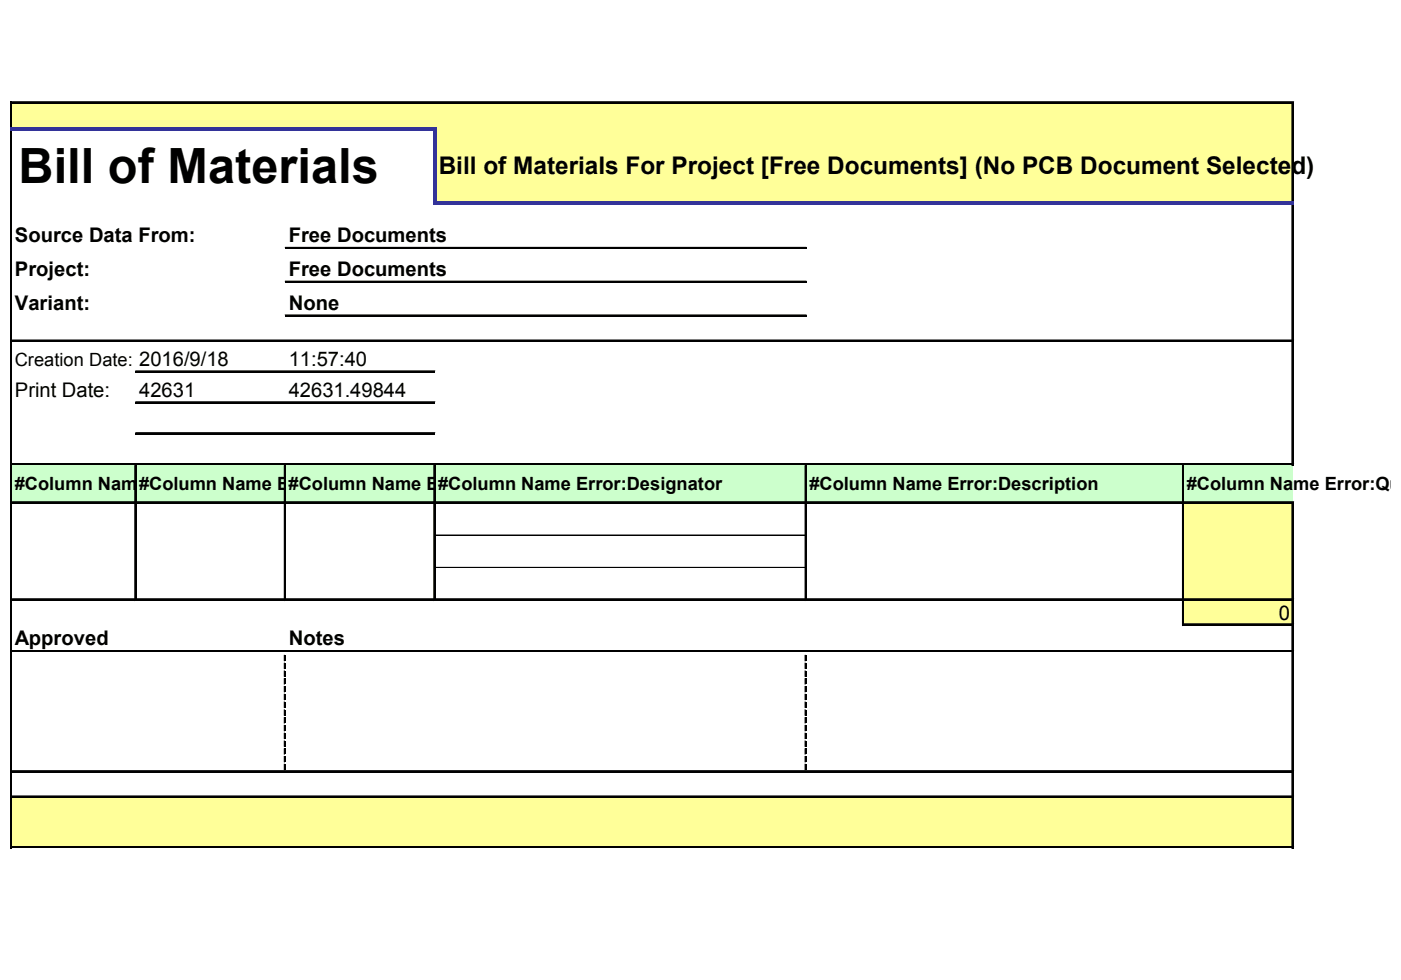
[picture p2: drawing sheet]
<svg xmlns="http://www.w3.org/2000/svg" width="289mm" height="202mm" viewBox="0 0 289 202" stroke-linecap="round" stroke-linejoin="round" font-family="sans-serif">
<defs><g id="words">
<text font-size="10" x="3.8" y="37.8">Bill of Materials</text>
<text font-size="5" x="90.5" y="35.9">Bill of Materials For Project [Free Documents] (No PCB Document Selected)</text>
<g font-size="4.2">
<text x="3.1" y="49.9">Source Data From:</text>
<text x="59.6" y="49.9">Free Documents</text>
<text x="3.1" y="56.9">Project:</text>
<text x="59.6" y="56.9">Free Documents</text>
<text x="3.1" y="63.9">Variant:</text>
<text x="59.6" y="63.9">None</text>
<text x="59.6" y="75.6">11:57:40</text>
<text x="3.1" y="81.9">Print Date:</text>
<text x="28.7" y="81.9">42631</text>
<text x="59.6" y="81.9">42631.49844</text>
<text x="263.7" y="127.8">0</text>
<text x="3.1" y="133">Approved</text>
<text x="59.6" y="133">Notes</text>
</g>
<g font-size="3.8">
<text x="3" y="75.5">Creation Date: 2016/9/18</text>
<text x="3" y="101">#Column Name Error:Footprint</text>
<text x="28.7" y="101">#Column Name Error:Comment</text>
<text x="59.5" y="101">#Column Name Error:LibRef</text>
<text x="90.3" y="101">#Column Name Error:Designator</text>
<text x="166.9" y="101">#Column Name Error:Description</text>
<text x="244.7" y="101">#Column Name Error:Qua</text>
</g>
</g></defs>
<g fill="#ff9">
<path d="M2.3 21.2h264.4v5.5h-264.4z"/>
<path d="M89.6 26.6h177.1v15.3h-177.1z"/>
</g>
<path d="M2.3 95.8h264.4v7.9h-264.4z" fill="#cfc"/>
<g fill="#ff9">
<path d="M244 103.7h22.7v6.7h-22.7z"/>
<path d="M244 110.4h22.7v6.7h-22.7z"/>
<path d="M244 117h22.7v6.7h-22.7z"/>
<path d="M244 123.7h22.7v5.2h-22.7z"/>
<path d="M2.3 164.4h264.4v10.5h-264.4z"/>
</g>
<path d="M2.2 21v5.2M266.4 21.4v20" fill="none" stroke="#000" stroke-width=".21"/>
<path d="M2.3 21v5.2M266.6 21.4v20" fill="none" stroke="#000" stroke-width=".37"/>
<path d="M89.3 27h.7v15.2h-.7z" fill="#339"/>
<g fill="none" stroke="#000" stroke-width=".21">
<path d="M2.2 27v148M2.5 21h264.3M266.4 42.2v53.8M27.8 96v27.9M58.6 96v27.9M89.5 96v27.9M166 96v27.9M243.9 96v33.1M266.4 103.9v71.1M58.6 135.1v1.2M58.6 136.7v1.2M58.6 138.3v1.2"/>
<path d="M58.6 139.9v1.3M166 135.1v1.2M166 136.7v1.2M166 138.3v1.2M166 139.9v1.3M58.6 141.6v1.2M58.6 143.2v1.2M58.6 144.8v1.2M58.6 146.4v1.2M58.6 148v1.2M58.6 149.6v1.2M58.6 151.2v1.2"/>
<path d="M58.6 152.8v1.2M58.6 154.4v1.2M58.6 156v1.2M58.6 157.6v1.2M166 141.6v1.2M166 143.2v1.2M166 144.8v1.2M166 146.4v1.2M166 148v1.2M166 149.6v1.2M166 151.2v1.2M166 152.8v1.2"/>
<path d="M166 154.4v1.2M166 156v1.2M166 157.6v1.2"/>
</g>
<path d="M2.3 27v148M266.6 42.2v53.8M28 96v27.9M58.8 96v27.9M89.6 96v27.9M166.2 96v27.9M244 96v33.1M266.6 103.9v71.1" fill="none" stroke="#000" stroke-width=".37"/>
<g fill="#000">
<path d="M58.6 135.1h.4v1.2h-.4zM58.6 136.7h.4v1.2h-.4zM58.6 138.3h.4v1.2h-.4zM58.6 139.9h.4v1.3h-.4zM166 135.1h.4v1.2h-.4zM166 136.7h.4v1.2h-.4zM166 138.3h.4v1.2h-.4zM166 139.9h.4v1.3h-.4zM58.6 141.6h.4v1.2h-.4zM58.6 143.2h.4v1.2h-.4zM58.6 144.8h.4v1.2h-.4zM58.6 146.4h.4v1.2h-.4z"/>
<path d="M58.6 148h.4v1.2h-.4zM58.6 149.6h.4v1.2h-.4zM58.6 151.2h.4v1.2h-.4zM58.6 152.8h.4v1.2h-.4zM58.6 154.4h.4v1.2h-.4zM58.6 156h.4v1.2h-.4zM58.6 157.6h.4v1.2h-.4zM166 141.6h.4v1.2h-.4zM166 143.2h.4v1.2h-.4zM166 144.8h.4v1.2h-.4zM166 146.4h.4v1.2h-.4zM166 148h.4v1.2h-.4z"/>
<path d="M166 149.6h.4v1.2h-.4zM166 151.2h.4v1.2h-.4zM166 152.8h.4v1.2h-.4zM166 154.4h.4v1.2h-.4zM166 156h.4v1.2h-.4zM166 157.6h.4v1.2h-.4z"/>
</g>
<path d="M2.5 21.2h264.3" fill="none" stroke="#000" stroke-width=".4"/>
<g fill="#339">
<path d="M2.2 26.2h87.8v.8h-87.8z"/>
<path d="M90 41.4h176.8v.8h-176.8z"/>
</g>
<g fill="none" stroke="#000" stroke-width=".21">
<path d="M58.8 51h107.5M58.8 58h107.5M2.5 70.1h264.3M28 76.5h61.7M58.8 65h107.5M2.5 95.6h264.3M28 82.9h61.7M28 89.2h61.7M2.5 103.5h264.3M89.8 110.4h76.2M166 117l-76.2 .1M2.5 123.5h264.3"/>
<path d="M2.5 134.2h264.3M244.2 128.7h22.6M2.5 159h264.3M2.5 164.2h264.3M2.5 174.6h264.3"/>
</g>
<g fill="none" stroke="#000" stroke-width=".4">
<path d="M58.8 51.2h107.5M58.8 58.2h107.5M2.5 70.3h264.3M28 76.7h61.7M58.8 65.2h107.5M2.5 95.8h264.3M28 83.1h61.7M28 89.4h61.7M2.5 103.7h264.3M2.5 123.7h264.3M2.5 134.4h264.3M244.2 128.9h22.6"/>
<path d="M2.5 159.2h264.3M2.5 164.4h264.3M2.5 174.8h264.3"/>
</g>
<use href="#words"/>
</svg>
